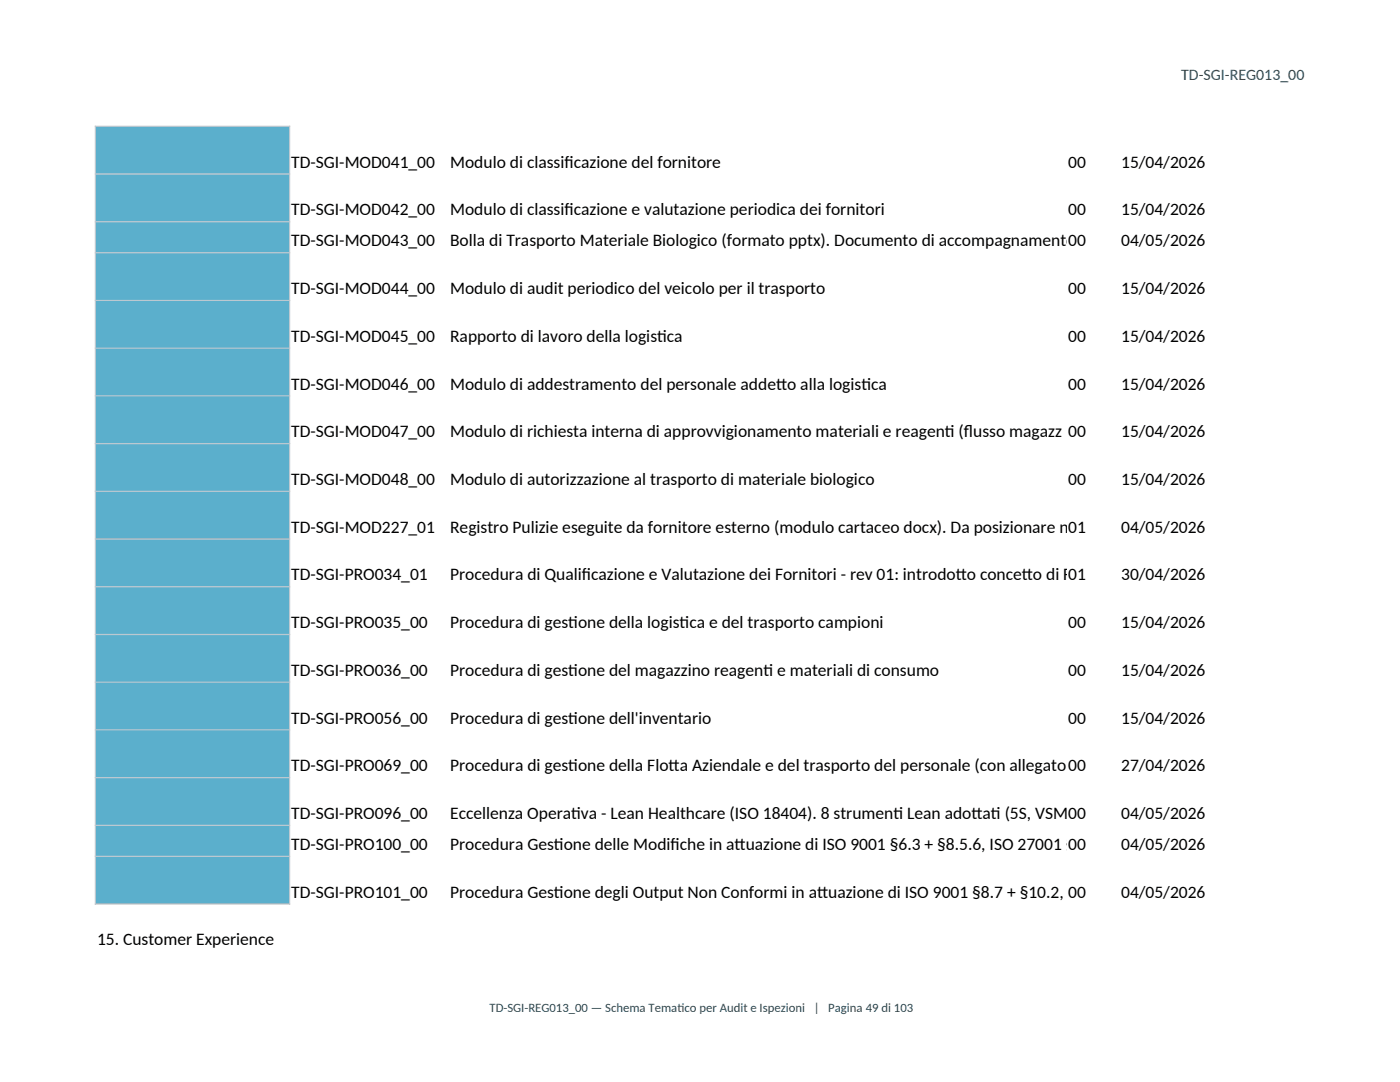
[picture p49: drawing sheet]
<svg xmlns="http://www.w3.org/2000/svg" width="279mm" height="216mm" viewBox="0 0 279 216" stroke-linecap="round" stroke-linejoin="round" font-family="sans-serif">
<defs><g id="words">
<g font-size="3.5">
<text x="58.1" y="33.5">TD-SGI-MOD041_00</text>
<text x="89.8" y="33.5">Modulo di classif</text>
<text x="112.7" y="33.5">icazione del fornitore</text>
<text x="213.2" y="33.5">00</text>
<text x="223.7" y="33.5">15/04/2026</text>
<text x="58.1" y="43">TD-SGI-MOD042_00</text>
<text x="89.8" y="43">Modulo di classif</text>
<text x="112.7" y="43">icazione e valutazione periodica dei fornitori</text>
<text x="213.2" y="43">00</text>
<text x="223.7" y="43">15/04/2026</text>
<text x="58.1" y="49.2">TD-SGI-MOD043_00</text>
<text x="89.8" y="49.2">Bolla di Trasporto Materiale Biologico (formato pptx). Documento di accompagnamento pe</text>
<text x="213.2" y="49.2">00</text>
<text x="223.7" y="49.2">04/05/2026</text>
<text x="58.1" y="58.7">TD-SGI-MOD044_00</text>
<text x="89.8" y="58.7">Modulo di audit periodico del veicolo per il trasporto</text>
<text x="213.2" y="58.7">00</text>
<text x="223.7" y="58.7">15/04/2026</text>
<text x="58.1" y="68.2">TD-SGI-MOD045_00</text>
<text x="89.8" y="68.2">Rapporto di lavoro della logist</text>
<text x="131.2" y="68.2">ica</text>
<text x="213.2" y="68.2">00</text>
<text x="223.7" y="68.2">15/04/2026</text>
<text x="58.1" y="77.7">TD-SGI-MOD046_00</text>
<text x="89.8" y="77.7">Modulo di addestramento del personale addet</text>
<text x="154.9" y="77.7">to alla logist</text>
<text x="171.9" y="77.7">ica</text>
<text x="213.2" y="77.7">00</text>
<text x="223.7" y="77.7">15/04/2026</text>
<text x="58.1" y="87.3">TD-SGI-MOD047_00</text>
<text x="89.8" y="87.3">Modulo di richiesta interna di approvvigionamento materiali e reagent lusso magazz 00</text>
<text x="188.6" y="87.3">i (f</text>
<text x="223.7" y="87.3">15/04/2026</text>
<text x="58.1" y="96.8">TD-SGI-MOD048_00</text>
<text x="89.8" y="96.8">Modulo di autorizzazione al trasporto di materiale biologico</text>
<text x="213.2" y="96.8">00</text>
<text x="223.7" y="96.8">15/04/2026</text>
<text x="58.1" y="106.3">TD-SGI-MOD227_01</text>
<text x="89.8" y="106.3">Registro Pulizie eseguite da fornitore esterno (modulo cartaceo docx). Da posizionare n01</text>
<text x="223.7" y="106.3">04/05/2026</text>
<text x="58.1" y="115.8">TD-SGI-PRO034_01</text>
<text x="89.8" y="115.8">Procedura di Qualif</text>
<text x="116.1" y="115.8">icazione e Valutazione dei Fornitori - rev 01: introdot</text>
<text x="190.7" y="115.8">to concet</text>
<text x="203.9" y="115.8">to di FO</text>
<text x="213.2" y="115.8">01</text>
<text x="223.7" y="115.8">30/04/2026</text>
<text x="58.1" y="125.3">TD-SGI-PRO035_00</text>
<text x="89.8" y="125.3">Procedura di gest</text>
<text x="113.4" y="125.3">ione della logist</text>
<text x="135.6" y="125.3">ica e del trasporto campioni</text>
<text x="213.2" y="125.3">00</text>
<text x="223.7" y="125.3">15/04/2026</text>
<text x="58.1" y="134.9">TD-SGI-PRO036_00</text>
<text x="89.8" y="134.9">Procedura di gest</text>
<text x="113.4" y="134.9">ione del magazzino reagent</text>
<text x="152.3" y="134.9">i e materiali di consumo</text>
<text x="213.2" y="134.9">00</text>
<text x="223.7" y="134.9">15/04/2026</text>
<text x="58.1" y="144.4">TD-SGI-PRO056_00</text>
<text x="89.8" y="144.4">Procedura di gest</text>
<text x="113.4" y="144.4">ione dell'inventario</text>
<text x="213.2" y="144.4">00</text>
<text x="223.7" y="144.4">15/04/2026</text>
<text x="58.1" y="153.9">TD-SGI-PRO069_00</text>
<text x="89.8" y="153.9">Procedura di gest</text>
<text x="113.4" y="153.9">ione della Flot</text>
<text x="133.4" y="153.9">ta Aziendale e del trasporto del personale (con allegato00</text>
<text x="223.7" y="153.9">27/04/2026</text>
<text x="58.1" y="163.4">TD-SGI-PRO096_00</text>
<text x="89.8" y="163.4">Eccellenza Operat</text>
<text x="114" y="163.4">iva - Lean Healthcare (ISO 18404). 8 strument</text>
<text x="178.3" y="163.4">i Lean adot i (5S, VSM,00</text>
<text x="193.9" y="163.4">tat</text>
<text x="223.7" y="163.4">04/05/2026</text>
<text x="58.1" y="169.6">TD-SGI-PRO100_00</text>
<text x="89.8" y="169.6">Procedura Gest</text>
<text x="110.5" y="169.6">ione delle Modif</text>
<text x="133.8" y="169.6">iche in at</text>
<text x="146.6" y="169.6">tuazione di ISO 9001 §6.3 + §8.5.6, ISO 27001 §A</text>
<text x="213.2" y="169.6">00</text>
<text x="223.7" y="169.6">04/05/2026</text>
<text x="58.1" y="179.1">TD-SGI-PRO101_00</text>
<text x="89.8" y="179.1">Procedura Gest</text>
<text x="110.5" y="179.1">ione degli Output Non Conformi in at</text>
<text x="163.1" y="179.1">tuazione di ISO 9001 §8.7 + §10.2, 00</text>
<text x="223.7" y="179.1">04/05/2026</text>
<text x="19.4" y="188.7">15. Customer Experience</text>
</g>
<text font-size="3.2" fill="#1b505f" x="235.7" y="15.9">TD-SGI-REG013_00</text>
<g font-size="2.5" fill="#1b505f">
<text x="97.7" y="201.9">TD-SGI-REG013_00 — Schema Temat</text>
<text x="135.2" y="201.9">ico per Audit e Ispezioni | Pagina 49 di 103</text>
</g>
</g></defs>
<path d="M19 25.2h38.8v155.2h-38.8z" fill-rule="evenodd" fill="#5bafcc"/>
<g fill="none" stroke="#bfc9d1" stroke-width=".24">
<path d="M18.9 25.2h39M18.9 34.7h39M19 25.1v155.4M57.8 25.1v155.4M18.9 44.2h39M18.9 50.4h39M18.9 59.9h39M18.9 69.5h39M18.9 79h39M18.9 88.5h39M18.9 98h39M18.9 107.6h39"/>
<path d="M18.9 117.1h39M18.9 126.6h39M18.9 136.1h39M18.9 145.6h39M18.9 155.2h39M18.9 164.7h39M18.9 170.9h39M18.9 180.4h39"/>
</g>
<use href="#words"/>
</svg>
